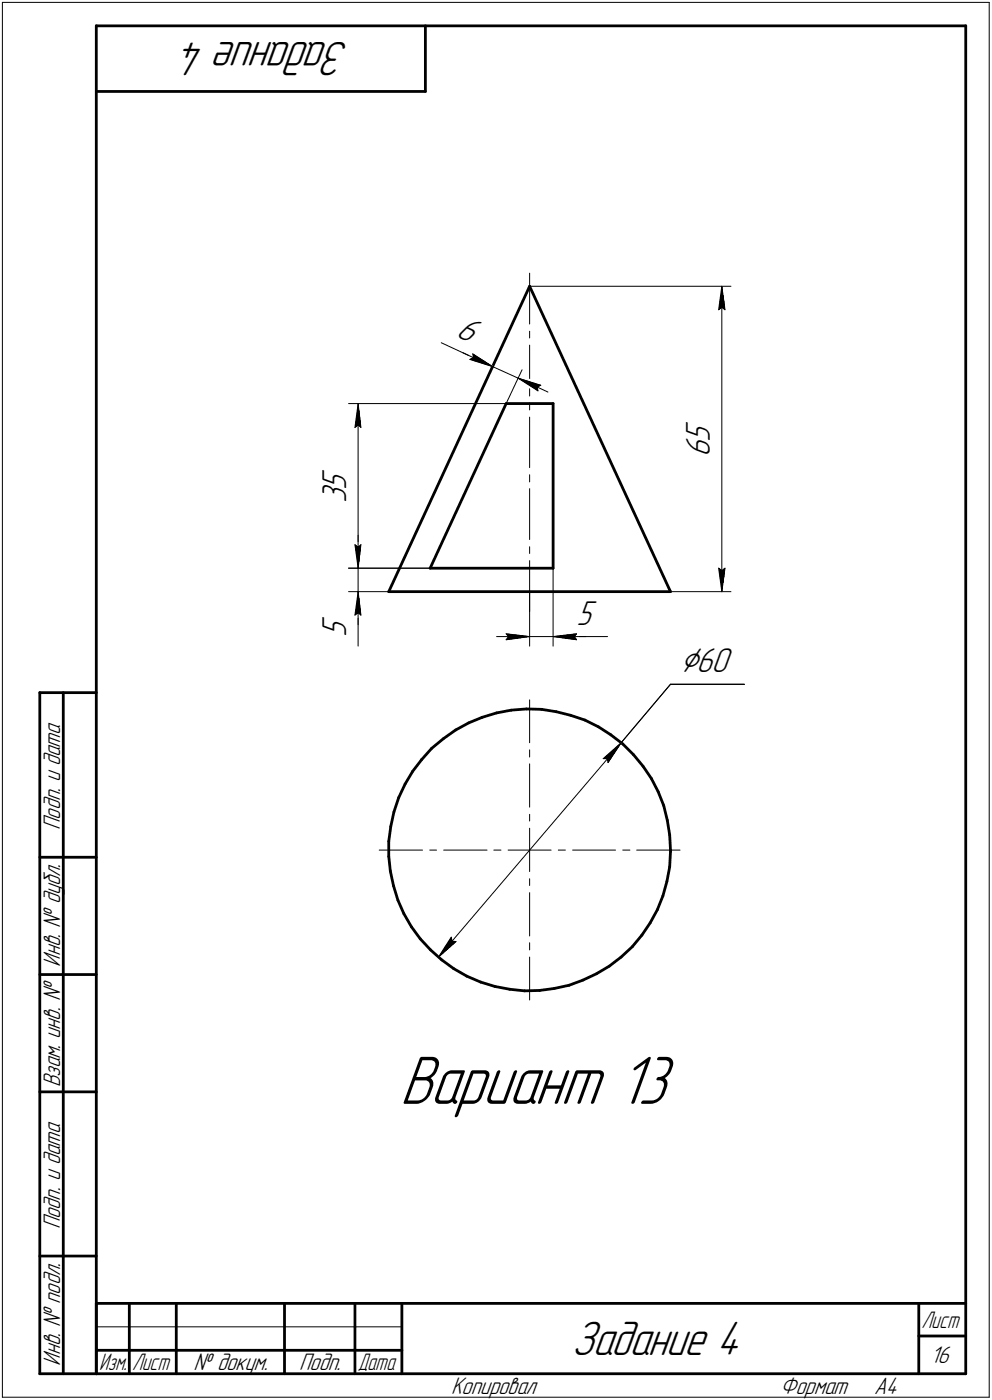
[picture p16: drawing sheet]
<svg xmlns="http://www.w3.org/2000/svg" width="211mm" height="298mm" viewBox="0 0 211 298" stroke-linecap="round" stroke-linejoin="round" font-family="sans-serif">
<defs><g id="words">
<text font-size="15.6" x="85.1" y="235">Вариант 13</text>
<g font-size="10.9">
<text x="74.4" y="9" transform="rotate(-180 74.4 9)">Задание 4</text>
<text x="121.6" y="288.5">Задание 4</text>
</g>
<text font-size="8.5" x="144.7" y="143.1">Ç60</text>
<g font-size="7.8">
<text x="96.8" y="71.5" transform="rotate(25 96.8 71.5)">6</text>
<text x="151" y="94.2" transform="rotate(-90 151 94.2)">5</text>
<text x="151" y="97.4" transform="rotate(-90 151 97.4)">6</text>
<text x="73.6" y="107.2" transform="rotate(-90 73.6 107.2)">3</text>
<text x="73.6" y="104.4" transform="rotate(-90 73.6 104.4)">5</text>
<text x="73.6" y="135.6" transform="rotate(-90 73.6 135.6)">5</text>
<text x="122.7" y="133">5</text>
</g>
<g font-size="5.4">
<text x="12.8" y="176.7" transform="rotate(-90 12.8 176.7)">Подп. и дата</text>
<text x="12.8" y="205.8" transform="rotate(-90 12.8 205.8)">Инв. № дубл.</text>
<text x="12.8" y="231.6" transform="rotate(-90 12.8 231.6)">Взам. инв. №</text>
<text x="12.8" y="261.7" transform="rotate(-90 12.8 261.7)">Подп. и дата</text>
<text x="12.8" y="290.8" transform="rotate(-90 12.8 290.8)">Инв. № подл.</text>
<text x="41.2" y="291.8">№ докум.</text>
<text x="63.6" y="291.8">Подп.</text>
<text x="198" y="290.3">16</text>
<text x="96" y="296.8">Копировал</text>
<text x="166" y="296.8">Формат</text>
<text x="186" y="296.8">A4</text>
</g>
<g font-size="5.3">
<text x="196.1" y="282.8">Лист</text>
<text x="21.1" y="291.8">Изм.</text>
<text x="28.1" y="291.8">Лист</text>
<text x="76.1" y="291.8">Дата</text>
</g>
</g></defs>
<g fill="none" stroke="#000" stroke-width=".59">
<path d="M20.5 5.5v287zM20.5 5.5h185zM20.5 19.5h70zM90.5 5.5v14zM205.5 5.5v287zM112.7 61l-30 65zM112.7 61l30 65zM107.7 85.9h10zM107.7 85.9l-16.2 35.1zM117.7 85.9v35.1zM82.7 126h60zM91.5 121h26.2z"/>
<path d="M8.5 147.5v145zM8.5 147.5h12zM13.5 147.5v145zM91.9 159.3l2.4-2zM91.9 159.3l-2.2 2.4zM94.3 157.3l2.6-1.9zM96.9 155.4l2.8-1.5zM99.7 153.9l2.9-1.2zM102.6 152.7l3.1-.9zM105.7 151.8l3.1-.6zM108.8 151.2l3.2-.2zM112 151h3.2z"/>
<path d="M115.2 151l3.2 .6zM118.4 151.6l3 .7zM121.4 152.3l3.1 1zM124.5 153.3l2.8 1.5zM127.3 154.8l2.7 1.7zM130 156.5l2.5 1.9zM132.5 158.4l2.3 2.3zM82.7 179.2v3.2zM83.1 176l-.4 3.2zM83.8 172.9l-.7 3.1zM84.8 169.8l-1 3.1zM86.2 167l-1.4 2.8z"/>
<path d="M87.8 164.3l-1.6 2.7zM89.7 161.7l-1.9 2.6zM134.8 160.7l2 2.5zM136.8 163.2l1.8 2.6zM138.6 165.8l1.4 2.8zM140 168.6l1.2 2.9zM141.2 171.5l.8 3.2zM142 174.7l.5 3.1zM142.5 177.8l.2 3.2zM8.5 182.5h12zM82.7 182.4l.4 3.1zM83.1 185.5l.6 3.1z"/>
<path d="M83.7 188.6l1 3.1zM84.7 191.7l1.2 2.9zM85.9 194.6l1.6 2.8zM87.5 197.4l1.9 2.5zM89.4 199.9l2.2 2.4zM136.6 199.1l-2.1 2.5zM138.3 196.5l-1.7 2.6zM139.9 193.7l-1.6 2.8zM141.1 190.8l-1.2 2.9zM141.9 187.7l-.8 3.1zM142.5 184.6l-.6 3.1zM142.7 181.4l-.2 3.2z"/>
<path d="M142.7 181v.4zM8.5 207.5h12zM91.6 202.3l2.4 2.1zM94 204.4l2.5 1.8zM96.5 206.2l2.8 1.7zM99.3 207.9l3 1.2zM102.3 209.1l3 1zM105.3 210.1l3.2 .6zM108.5 210.7l3.1 .3zM111.6 211l3.2-.1zM114.8 210.9l3.1-.4zM117.9 210.5l3.2-.7z"/>
<path d="M121.1 209.8l2.9-1.1zM124 208.7l2.9-1.4zM126.9 207.3l2.7-1.6zM129.6 205.7l2.6-1.9zM132.2 203.8l2.3-2.2zM8.5 232.5h12zM8.5 267.5h12zM20.5 277.5h185zM20.5 277.5v15zM27.5 277.5v15zM37.5 277.5v15zM60.5 277.5v15z"/>
<path d="M75.5 277.5v15zM85.5 277.5v15zM195.5 277.5v15zM8.5 292.5h12zM20.5 292.5h185zM20.5 287.5h7zM27.5 287.5h10zM37.5 287.5h23zM60.5 287.5h15zM75.5 287.5h10zM195.5 284.5h10z"/>
</g>
<g fill="none" stroke="#000" stroke-width=".21">
<path d="M.5 .5v297zM.5 .5h210zM210.5 .5v297zM112.7 58.2v10.8zM93.9 73l10.9 5.1zM98.5 75.1l6.3 3zM100 76.5l.8-.4zM100 76.5l4.8 1.6zM100.6 75.4l4.2 2.7zM100.6 75.4l.2 .7zM104.8 78.1l5.4 2.4zM105.7 76.2l-3.4 7.3z"/>
<path d="M111.1 78.7l-3.4 7.2zM112.7 73.5v10.8zM112.7 70.5v1.5zM112.7 61h42.8zM152.9 66l.7-.6zM153.6 61l.7 5zM153.6 65.4l.7 .6zM153.6 61l-.7 5zM153.6 61v65zM74.2 85.9h33.5zM75.5 91l.7-.5zM76.2 85.9l.6 5.1z"/>
<path d="M76.2 90.5l.6 .5zM76.2 85.9l-.7 5.1zM76.2 85.9v35.1zM110.2 80.5l4.3 2.7zM110.2 80.5l4.9 1.5zM110.2 80.5l6.4 3zM112.7 88.8v10.8zM112.7 85.8v1.5zM114.3 82.4l.2 .8zM114.3 82.4l.8-.4zM75.5 116l.7 .5zM75.5 116l.7 5z"/>
<path d="M76.2 116.5l.6-.5zM76.2 114v7zM76.8 116l-.6 5zM112.7 119.4v10.8zM112.7 116.4v1.5zM112.7 104.1v10.8zM112.7 101.1v1.5zM74.2 126h8.5zM74.2 121h33.5zM75.5 131l.7-.5zM76.2 126v11.6zM76.2 126l-.7 5z"/>
<path d="M76.2 130.5l.6 .5zM76.2 126l.6 5zM76.2 126v7zM76.2 121v5zM105.7 135.6h7zM107.7 135l5 .6zM107.7 135l.5 .6zM107.7 136.2l5-.6zM108.2 135.6l-.5 .6zM112.7 126v11.6zM112.7 135.6h5zM117.7 135.6h11.6z"/>
<path d="M117.7 121v16.6zM117.7 135.6l5 .6zM117.7 135.6l5-.6zM117.7 135.6h7zM122.2 135.6l.5 .6zM122.7 135l-.5 .6zM142.7 126h12.8zM152.9 121l.7 5zM152.9 121l.7 .5zM153.6 121.5l.7-.5zM154.3 121l-.7 5zM112.7 149v9.2z"/>
<path d="M112.7 159.7v1.5zM132.2 158.2l-2.8 4.2zM132.2 158.2l-38.9 45.6zM142.7 145.7l-10.5 12.5zM142.7 145.7h15.7zM112.7 162.6v9.3zM112.7 173.4v1.4zM112.7 176.4v4.6zM128.4 161.5h.8zM128.4 161.5l3.8-3.3zM129.2 161.5l.2 .9zM80.7 181h9.2z"/>
<path d="M91.4 181h1.5zM94.4 181h9.2zM96 199.6l-2.7 4.2zM96 199.6l.2 .8zM105.1 181h1.5zM108.1 181h4.6zM112.7 181h4.6zM112.7 190.1v9.2zM112.7 187.1v1.5zM112.7 181v4.6zM118.8 181h1.5zM121.8 181h9.2z"/>
<path d="M132.5 181h1.5zM135.5 181h9.2zM93.3 203.8l3.7-3.3zM96.2 200.4l.8 .1zM112.7 203.8v9.1zM112.7 200.7v1.6zM.5 297.5h210zM20.5 282.5h65z"/>
</g>
<g fill="#fff" stroke="#fff" stroke-width=".21">
<path d="M85.1 223.9h59.7zM85.1 223.9h59.7zM85.1 224h59.7zM85.1 224.1h59.7zM85.1 224.2h59.7zM85.1 224.3h59.7zM85.1 224.4h59.7zM85.1 224.5h59.7zM85.1 224.5h59.7zM85.1 224.6h59.7zM85.1 224.7h59.7zM85.1 224.8h59.7zM85.1 224.9h59.7zM85.1 225h59.7zM85.1 225h59.7zM85.1 225.1h59.7zM85.1 225.2h59.7zM85.1 225.3h59.7zM85.1 225.4h59.7zM85.1 225.5h59.7zM85.1 225.6h59.7zM85.1 225.6h59.7zM85.1 225.7h59.7zM85.1 225.8h59.7zM85.1 225.9h59.7zM85.1 226h59.7zM85.1 226.1h59.7zM85.1 226.1h59.7zM85.1 226.2h59.7zM85.1 226.3h59.7zM85.1 226.4h59.7zM85.1 226.5h59.7zM85.1 226.6h59.7zM85.1 226.7h59.7zM85.1 226.7h59.7zM85.1 226.8h59.7zM85.1 226.9h59.7zM85.1 227h59.7zM85.1 227.1h59.7zM85.1 227.2h59.7zM85.1 227.2h59.7zM85.1 227.3h59.7zM85.1 227.4h59.7zM85.1 227.5h59.7zM85.1 227.6h59.7zM85.1 227.7h59.7zM85.1 227.8h59.7zM85.1 227.8h59.7zM85.1 227.9h59.7zM85.1 228h59.7zM85.1 228.1h59.7zM85.1 228.2h59.7zM85.1 228.3h59.7zM85.1 228.3h59.7zM85.1 228.4h59.7zM85.1 228.5h59.7zM85.1 228.6h59.7zM85.1 228.7h59.7zM85.1 228.8h59.7zM85.1 228.9h59.7zM85.1 228.9h59.7zM85.1 229h59.7zM85.1 229.1h59.7zM85.1 229.2h59.7zM85.1 229.3h59.7zM85.1 229.4h59.7zM85.1 229.4h59.7zM85.1 229.5h59.7zM85.1 229.6h59.7zM85.1 229.7h59.7zM85.1 229.8h59.7zM85.1 229.9h59.7zM85.1 230h59.7zM85.1 230h59.7zM85.1 230.1h59.7zM85.1 230.2h59.7zM85.1 230.3h59.7zM85.1 230.4h59.7zM85.1 230.5h59.7zM85.1 230.5h59.7zM85.1 230.6h59.7zM85.1 230.7h59.7zM85.1 230.8h59.7zM85.1 230.9h59.7zM85.1 231h59.7zM85.1 231.1h59.7zM85.1 231.1h59.7zM85.1 231.2h59.7zM85.1 231.3h59.7zM85.1 231.4h59.7zM85.1 231.5h59.7zM85.1 231.6h59.7zM85.1 231.6h59.7zM85.1 231.7h59.7zM85.1 231.8h59.7zM85.1 231.9h59.7zM85.1 232h59.7zM85.1 232.1h59.7zM85.1 232.2h59.7zM85.1 232.2h59.7zM85.1 232.3h59.7zM85.1 232.4h59.7zM85.1 232.5h59.7zM85.1 232.6h59.7zM85.1 232.7h59.7zM85.1 232.7h59.7zM85.1 232.8h59.7zM85.1 232.9h59.7zM85.1 233h59.7zM85.1 233.1h59.7zM85.1 233.2h59.7zM85.1 233.3h59.7zM85.1 233.3h59.7zM85.1 233.4h59.7zM85.1 233.5h59.7zM85.1 233.6h59.7zM85.1 233.7h59.7zM85.1 233.8h59.7zM85.1 233.8h59.7zM85.1 233.9h59.7zM85.1 234h59.7zM85.1 234.1h59.7zM85.1 234.2h59.7zM85.1 234.3h59.7zM85.1 234.4h59.7zM85.1 234.4h59.7zM85.1 234.5h59.7zM85.1 234.6h59.7zM85.1 234.7h59.7zM85.1 234.8h59.7zM85.1 234.9h59.7zM85.1 234.9h59.7zM85.1 235h59.7zM85.1 235.1h59.7zM85.1 235.2h59.7zM85.1 235.3h59.7zM85.1 235.4h59.7zM85.1 235.5h59.7zM85.1 235.5h59.7zM85.1 235.6h59.7zM85.1 235.7h59.7zM85.1 235.8h59.7zM85.1 235.9h59.7zM85.1 236h59.7zM85.1 236.1h59.7zM85.1 236.1h59.7zM85.1 236.2h59.7zM85.1 236.3h59.7zM85.1 236.4h59.7zM85.1 236.5h59.7zM85.1 236.6h59.7zM85.1 236.6h59.7zM85.1 236.7h59.7zM85.1 236.8h59.7zM85.1 236.9h59.7zM85.1 237h59.7zM85.1 237.1h59.7zM85.1 237.2h59.7zM85.1 237.2h59.7zM85.1 237.3h59.7zM85.1 237.4h59.7zM85.1 237.5h59.7zM85.1 237.6h59.7zM85.1 237.7h59.7zM85.1 237.7h59.7zM85.1 237.8h59.7zM85.1 237.9h59.7zM85.1 238h59.7z"/>
<path d="M95.9 199h.2zM95.8 199.1h.4zM95.8 199.1h.5zM95.8 199.2h.6zM95.7 199.3h.8zM95.7 199.4h.9zM95.6 199.5h1.1zM95.5 199.6h1.3zM95.5 199.6h1.4zM95.4 199.7h1.6zM95.3 199.8h1.8zM95.3 199.9h1.9zM95.2 200h2.1zM95.2 200.1h2.3zM95.2 200.2h2.3zM95.1 200.2h2.5zM95 200.3h2.7zM95 200.4h2.8zM94.9 200.5h2.8zM94.9 200.6h2.7zM94.8 200.7h2.7zM94.7 200.7h2.8zM94.7 200.8h2.7zM94.7 200.9h2.6zM94.6 201h2.6zM94.6 201.1h2.5zM94.5 201.2h2.5zM94.4 201.3h2.5zM94.4 201.3h2.4zM94.3 201.4h2.4zM94.2 201.5h2.4zM94.2 201.6h2.3zM94.1 201.7h2.3zM94.1 201.8h2.3zM94.1 201.8h2.2zM94 201.9h2.2zM93.9 202h2.2zM93.9 202.1h2zM93.9 202.2h1.9zM93.8 202.3h2zM93.8 202.4h1.9zM93.8 202.4h1.8zM93.7 202.5h1.8zM93.7 202.6h1.7zM93.7 202.7h1.6zM93.6 202.8h1.6zM93.6 202.9h1.6zM93.6 202.9h1.4zM93.6 203h1.2zM93.6 203.1h1.1zM93.6 203.2h.9zM93.5 203.3h.8zM93.5 203.4h.6zM93.5 203.5h.5zM93.4 203.5h.4zM93.4 203.6h.2z"/>
<path d="M132 158.2h.2zM131.8 158.3h.4zM131.7 158.4h.4zM131.5 158.5h.6zM131.3 158.6h.8zM131.1 158.7h.9zM131 158.7h1zM130.8 158.8h1.2zM130.6 158.9h1.3zM130.4 159h1.5zM130.3 159.1h1.6zM130.2 159.2h1.6zM130.1 159.3h1.7zM130 159.3h1.8zM130 159.4h1.7zM129.9 159.5h1.8zM129.8 159.6h1.9zM129.7 159.7h2zM129.6 159.8h2.1zM129.5 159.9h2.2zM129.4 159.9h2.2zM129.3 160h2.3zM129.2 160.1h2.3zM129.1 160.2h2.4zM129 160.3h2.4zM128.9 160.4h2.4zM128.9 160.4h2.4zM128.8 160.5h2.4zM128.7 160.6h2.4zM128.5 160.7h2.6zM128.4 160.8h2.7zM128.4 160.9h2.6zM128.3 161h2.7zM128.2 161h2.7zM128.1 161.1h2.7zM128 161.2h2.8zM127.9 161.3h2.8zM127.8 161.4h2.8zM127.8 161.5h2.8zM127.6 161.5h3zM127.8 161.6h2.8zM127.8 161.7h2.7zM127.9 161.8h2.5zM128.1 161.9h2.3zM128.2 162h2.1zM128.3 162.1h1.9zM128.4 162.1h1.8zM128.5 162.2h1.6zM128.6 162.3h1.4zM128.8 162.4h1.2zM128.9 162.5h1.1zM128.9 162.6h1zM129 162.6h.9zM129.2 162.7h.6zM129.3 162.8h.4zM129.4 162.9h.3zM129.5 163h.1z"/>
<path d="M144.7 137.3h11.8zM144.7 137.4h11.8zM144.7 137.5h11.8zM144.7 137.6h11.8zM144.7 137.7h11.8zM144.7 137.8h11.8zM144.7 137.8h11.8zM144.7 137.9h11.8zM144.7 138h11.8zM144.7 138.1h11.8zM144.7 138.2h11.8zM144.7 138.3h11.8zM144.7 138.3h11.8zM144.7 138.4h11.8zM144.7 138.5h11.8zM144.7 138.6h11.8zM144.7 138.7h11.8zM144.7 138.8h11.8zM144.7 138.9h11.8zM144.7 138.9h11.8zM144.7 139h11.8zM144.7 139.1h11.8zM144.7 139.2h11.8zM144.7 139.3h11.8zM144.7 139.4h11.8zM144.7 139.4h11.8zM144.7 139.5h11.8zM144.7 139.6h11.8zM144.7 139.7h11.8zM144.7 139.8h11.8zM144.7 139.9h11.8zM144.7 140h11.8zM144.7 140h11.8zM144.7 140.1h11.8zM144.7 140.2h11.8zM144.7 140.3h11.8zM144.7 140.4h11.8zM144.7 140.5h11.8zM144.7 140.5h11.8zM144.7 140.6h11.8zM144.7 140.7h11.8zM144.7 140.8h11.8zM144.7 140.9h11.8zM144.7 141h11.8zM144.7 141.1h11.8zM144.7 141.1h11.8zM144.7 141.2h11.8zM144.7 141.3h11.8zM144.7 141.4h11.8zM144.7 141.5h11.8zM144.7 141.6h11.8zM144.7 141.6h11.8zM144.7 141.7h11.8zM144.7 141.8h11.8zM144.7 141.9h11.8zM144.7 142h11.8zM144.7 142.1h11.8zM144.7 142.2h11.8zM144.7 142.2h11.8zM144.7 142.3h11.8zM144.7 142.4h11.8zM144.7 142.5h11.8zM144.7 142.6h11.8zM144.7 142.7h11.8zM144.7 142.7h11.8zM144.7 142.8h11.8zM144.7 142.9h11.8zM144.7 143h11.8zM144.7 143.1h11.8zM144.7 143.2h11.8zM144.7 143.3h11.8zM144.7 143.3h11.8zM144.7 143.4h11.8zM144.7 143.5h11.8zM144.7 143.6h11.8zM144.7 143.7h11.8zM144.7 143.8h11.8zM144.7 143.8h11.8zM144.7 143.9h11.8zM144.7 144h11.8zM144.7 144.1h11.8zM144.7 144.2h11.8zM144.7 144.3h11.8zM144.7 144.4h11.8zM144.7 144.4h11.8zM144.7 144.5h11.8zM144.7 144.6h11.8z"/>
<path d="M145.5 89.6h7.1zM145.5 89.7h7.1zM145.5 89.7h7.1zM145.5 89.8h7.1zM145.5 89.9h7.1zM145.5 90h7.1zM145.5 90.1h7.1zM145.5 90.2h7.1zM145.5 90.3h7.1zM145.5 90.3h7.1zM145.5 90.4h7.1zM145.5 90.5h7.1zM145.5 90.6h7.1zM145.5 90.7h7.1zM145.5 90.8h7.1zM145.5 90.8h7.1zM145.5 90.9h7.1zM145.5 91h7.1zM145.5 91.1h7.1zM145.5 91.2h7.1zM145.5 91.3h7.1zM145.5 91.4h7.1zM145.5 91.4h7.1zM145.5 91.5h7.1zM145.5 91.6h7.1zM145.5 91.7h7.1zM145.5 91.8h7.1zM145.5 91.9h7.1zM145.5 91.9h7.1zM145.5 92h7.1zM145.5 92.1h7.1zM145.5 92.2h7.1zM145.5 92.3h7.1zM145.5 92.4h7.1zM145.5 92.5h7.1zM145.5 92.5h7.1zM145.5 92.6h7.1zM145.5 92.7h7.1zM145.5 92.8h7.1zM145.5 92.9h7.1zM145.5 93h7.1zM145.5 93h7.1zM145.5 93.1h7.1zM145.5 93.2h7.1zM145.5 93.3h7.1zM145.5 93.4h7.1zM145.5 93.5h7.1zM145.5 93.6h7.1zM145.5 93.6h7.1zM145.5 93.7h7.1zM145.5 93.8h7.1zM145.5 93.9h7.1zM145.5 94h7.1zM145.5 94.1h7.1zM145.5 94.1h7.1zM145.5 94.2h7.1zM145.5 94.3h7.1zM145.5 94.4h7.1zM145.5 94.5h7.1zM145.5 94.6h7.1zM145.5 94.7h7.1zM145.5 94.7h7.1zM145.5 94.8h7.1zM145.5 94.9h7.1zM145.5 95h7.1zM145.5 95.1h7.1zM145.5 95.2h7.1zM145.5 95.2h7.1zM145.5 95.3h7.1zM145.5 95.4h7.1zM145.5 95.5h7.1zM145.5 95.6h7.1zM145.5 95.7h7.1zM145.5 95.8h7.1zM145.5 95.8h7.1zM145.5 95.9h7.1zM145.5 96h7.1zM145.5 96.1h7.1zM145.5 96.2h7.1zM145.5 96.3h7.1zM145.5 96.4h7.1zM145.5 96.4h7.1zM145.5 96.5h7.1zM145.5 96.6h7.1zM145.5 96.7h7.1zM145.5 96.8h7.1zM145.5 96.9h7.1zM145.5 96.9h7.1zM145.5 97h7.1zM145.5 97.1h7.1zM145.5 97.2h7.1zM145.5 97.3h7.1z"/>
<path d="M152.3 120.5h2.5zM152.4 120.6h2.4zM152.4 120.6h2.4zM152.4 120.7h2.4zM152.4 120.8h2.4zM152.4 120.9h2.4zM152.4 121h2.4zM152.4 121.1h2.4zM152.5 121.2h2.3zM152.5 121.2h2.2zM152.5 121.3h2.2zM152.5 121.4h2.2zM152.5 121.5h2.2zM152.5 121.6h2.2zM152.5 121.7h2.2zM152.6 121.8h2.1zM152.6 121.8h2.1zM152.6 121.9h2.1zM152.6 122h2zM152.6 122.1h2zM152.6 122.2h2zM152.6 122.3h2zM152.6 122.3h2zM152.7 122.4h1.9zM152.7 122.5h1.9zM152.7 122.6h1.9zM152.7 122.7h1.9zM152.7 122.8h1.8zM152.7 122.9h1.8zM152.7 122.9h1.8zM152.7 123h1.8zM152.7 123.1h1.8zM152.7 123.2h1.8zM152.7 123.3h1.8zM152.7 123.4h1.8zM152.7 123.4h1.8zM152.7 123.5h1.7zM152.8 123.6h1.6zM152.8 123.7h1.6zM152.8 123.8h1.6zM152.8 123.9h1.6zM152.8 124h1.6zM152.8 124h1.6zM152.8 124.1h1.6zM152.8 124.2h1.5zM152.9 124.3h1.4zM152.9 124.4h1.4zM153 124.5h1.3zM153 124.5h1.3zM153.1 124.6h1.1zM153.1 124.7h1.1zM153.1 124.8h1zM153.2 124.9h.9zM153.2 125h.9zM153.2 125.1h.8zM153.2 125.1h.8zM153.3 125.2h.6zM153.3 125.3h.6zM153.3 125.4h.5zM153.4 125.5h.4zM153.4 125.6h.4zM153.5 125.6h.3zM153.5 125.7h.3z"/>
<path d="M153.5 61.2h.3zM153.5 61.3h.3zM153.4 61.4h.4zM153.4 61.5h.4zM153.3 61.6h.5zM153.3 61.6h.6zM153.3 61.7h.6zM153.2 61.8h.8zM153.2 61.9h.8zM153.2 62h.9zM153.2 62.1h.9zM153.1 62.1h1zM153.1 62.2h1.1zM153.1 62.3h1.1zM153 62.4h1.3zM153 62.5h1.3zM152.9 62.6h1.4zM152.9 62.7h1.4zM152.8 62.7h1.5zM152.8 62.8h1.6zM152.8 62.9h1.6zM152.8 63h1.6zM152.8 63.1h1.6zM152.8 63.2h1.6zM152.8 63.2h1.6zM152.8 63.3h1.6zM152.7 63.4h1.7zM152.7 63.5h1.8zM152.7 63.6h1.8zM152.7 63.7h1.8zM152.7 63.8h1.8zM152.7 63.8h1.8zM152.7 63.9h1.8zM152.7 64h1.8zM152.7 64.1h1.8zM152.7 64.2h1.8zM152.7 64.3h1.9zM152.7 64.3h1.9zM152.7 64.4h1.9zM152.7 64.5h1.9zM152.6 64.6h2zM152.6 64.7h2zM152.6 64.8h2zM152.6 64.9h2zM152.6 64.9h2zM152.6 65h2.1zM152.6 65.1h2.1zM152.6 65.2h2.1zM152.5 65.3h2.2zM152.5 65.4h2.2zM152.5 65.4h2.2zM152.5 65.5h2.2zM152.5 65.6h2.2zM152.5 65.7h2.2zM152.5 65.8h2.3zM152.4 65.9h2.4zM152.4 66h2.4zM152.4 66h2.4zM152.4 66.1h2.4zM152.4 66.2h2.4zM152.4 66.3h2.4zM152.4 66.4h2.4z"/>
<path d="M68.1 131h7.1zM68.1 131.1h7.1zM68.1 131.1h7.1zM68.1 131.2h7.1zM68.1 131.3h7.1zM68.1 131.4h7.1zM68.1 131.5h7.1zM68.1 131.6h7.1zM68.1 131.7h7.1zM68.1 131.7h7.1zM68.1 131.8h7.1zM68.1 131.9h7.1zM68.1 132h7.1zM68.1 132.1h7.1zM68.1 132.2h7.1zM68.1 132.2h7.1zM68.1 132.3h7.1zM68.1 132.4h7.1zM68.1 132.5h7.1zM68.1 132.6h7.1zM68.1 132.7h7.1zM68.1 132.8h7.1zM68.1 132.8h7.1zM68.1 132.9h7.1zM68.1 133h7.1zM68.1 133.1h7.1zM68.1 133.2h7.1zM68.1 133.3h7.1zM68.1 133.3h7.1zM68.1 133.4h7.1zM68.1 133.5h7.1zM68.1 133.6h7.1zM68.1 133.7h7.1zM68.1 133.8h7.1zM68.1 133.9h7.1zM68.1 133.9h7.1zM68.1 134h7.1zM68.1 134.1h7.1zM68.1 134.2h7.1zM68.1 134.3h7.1zM68.1 134.4h7.1zM68.1 134.5h7.1zM68.1 134.5h7.1zM68.1 134.6h7.1zM68.1 134.7h7.1zM68.1 134.8h7.1zM68.1 134.9h7.1zM68.1 135h7.1zM68.1 135h7.1zM68.1 135.1h7.1zM68.1 135.2h7.1zM68.1 135.3h7.1zM68.1 135.4h7.1zM68.1 135.5h7.1z"/>
<path d="M76.1 126.2h.3zM76.1 126.3h.3zM76 126.4h.4zM76 126.5h.5zM75.9 126.6h.6zM75.9 126.7h.6zM75.9 126.7h.6zM75.9 126.8h.6zM75.9 126.9h.7zM75.8 127h.8zM75.8 127.1h.8zM75.7 127.2h1zM75.7 127.3h1zM75.7 127.3h1.1zM75.6 127.4h1.2zM75.6 127.5h1.2zM75.5 127.6h1.4zM75.5 127.7h1.4zM75.4 127.8h1.5zM75.4 127.8h1.6zM75.4 127.9h1.6zM75.4 128h1.6zM75.4 128.1h1.6zM75.4 128.2h1.6zM75.4 128.3h1.6zM75.4 128.4h1.6zM75.4 128.4h1.6zM75.4 128.5h1.6zM75.4 128.6h1.6zM75.4 128.7h1.6zM75.4 128.8h1.6zM75.4 128.9h1.6zM75.4 128.9h1.6zM75.3 129h1.8zM75.3 129.1h1.8zM75.3 129.2h1.8zM75.3 129.3h1.8zM75.3 129.4h1.8zM75.3 129.5h1.8zM75.3 129.5h1.8zM75.2 129.6h1.9zM75.2 129.7h2zM75.2 129.8h2zM75.2 129.9h2zM75.2 130h2zM75.2 130h2zM75.2 130.1h2zM75.2 130.2h2zM75.1 130.3h2.2zM75.1 130.4h2.2zM75.1 130.5h2.2zM75.1 130.6h2.2zM75.1 130.6h2.2zM75.1 130.7h2.2zM75.1 130.8h2.2zM75 130.9h2.4zM75 131h2.4zM75 131.1h2.4zM75 131.1h2.4zM75 131.2h2.4zM75 131.3h2.4zM75 131.4h2.4z"/>
<path d="M74.9 115.5h2.5zM75 115.6h2.4zM75 115.7h2.4zM75 115.7h2.4zM75 115.8h2.4zM75 115.9h2.4zM75 116h2.4zM75 116.1h2.4zM75.1 116.2h2.2zM75.1 116.2h2.2zM75.1 116.3h2.2zM75.1 116.4h2.2zM75.1 116.5h2.2zM75.1 116.6h2.2zM75.1 116.7h2.2zM75.2 116.8h2zM75.2 116.8h2zM75.2 116.9h2zM75.2 117h2zM75.2 117.1h2zM75.2 117.2h2zM75.2 117.3h2zM75.2 117.3h1.9zM75.3 117.4h1.8zM75.3 117.5h1.8zM75.3 117.6h1.8zM75.3 117.7h1.8zM75.3 117.8h1.8zM75.3 117.9h1.8zM75.3 117.9h1.8zM75.4 118h1.6zM75.4 118.1h1.6zM75.4 118.2h1.6zM75.4 118.3h1.6zM75.4 118.4h1.6zM75.4 118.4h1.6zM75.4 118.5h1.6zM75.4 118.6h1.6zM75.4 118.7h1.6zM75.4 118.8h1.6zM75.4 118.9h1.6zM75.4 119h1.6zM75.4 119h1.6zM75.4 119.1h1.6zM75.4 119.2h1.5zM75.5 119.3h1.4zM75.5 119.4h1.4zM75.6 119.5h1.2zM75.6 119.5h1.2zM75.7 119.6h1.1zM75.7 119.7h1zM75.7 119.8h1zM75.8 119.9h.8zM75.8 120h.8zM75.9 120.1h.7zM75.9 120.1h.6zM75.9 120.2h.6zM75.9 120.3h.6zM75.9 120.4h.6zM76 120.5h.5zM76 120.6h.4zM76.1 120.6h.3zM76.1 120.7h.3z"/>
<path d="M68.1 99.8h7.1zM68.1 99.9h7.1zM68.1 100h7.1zM68.1 100.1h7.1zM68.1 100.2h7.1zM68.1 100.2h7.1zM68.1 100.3h7.1zM68.1 100.4h7.1zM68.1 100.5h7.1zM68.1 100.6h7.1zM68.1 100.7h7.1zM68.1 100.8h7.1zM68.1 100.8h7.1zM68.1 100.9h7.1zM68.1 101h7.1zM68.1 101.1h7.1zM68.1 101.2h7.1zM68.1 101.3h7.1zM68.1 101.3h7.1zM68.1 101.4h7.1zM68.1 101.5h7.1zM68.1 101.6h7.1zM68.1 101.7h7.1zM68.1 101.8h7.1zM68.1 101.9h7.1zM68.1 101.9h7.1zM68.1 102h7.1zM68.1 102.1h7.1zM68.1 102.2h7.1zM68.1 102.3h7.1zM68.1 102.4h7.1zM68.1 102.4h7.1zM68.1 102.5h7.1zM68.1 102.6h7.1zM68.1 102.7h7.1zM68.1 102.8h7.1zM68.1 102.9h7.1zM68.1 103h7.1zM68.1 103h7.1zM68.1 103.1h7.1zM68.1 103.2h7.1zM68.1 103.3h7.1zM68.1 103.4h7.1zM68.1 103.5h7.1zM68.1 103.5h7.1zM68.1 103.6h7.1zM68.1 103.7h7.1zM68.1 103.8h7.1zM68.1 103.9h7.1zM68.1 104h7.1zM68.1 104.1h7.1zM68.1 104.1h7.1zM68.1 104.2h7.1zM68.1 104.3h7.1zM68.1 104.4h7.1zM68.1 104.5h7.1zM68.1 104.6h7.1zM68.1 104.6h7.1zM68.1 104.7h7.1zM68.1 104.8h7.1zM68.1 104.9h7.1zM68.1 105h7.1zM68.1 105.1h7.1zM68.1 105.2h7.1zM68.1 105.2h7.1zM68.1 105.3h7.1zM68.1 105.4h7.1zM68.1 105.5h7.1zM68.1 105.6h7.1zM68.1 105.7h7.1zM68.1 105.7h7.1zM68.1 105.8h7.1zM68.1 105.9h7.1zM68.1 106h7.1zM68.1 106.1h7.1zM68.1 106.2h7.1zM68.1 106.3h7.1zM68.1 106.3h7.1zM68.1 106.4h7.1zM68.1 106.5h7.1zM68.1 106.6h7.1zM68.1 106.7h7.1zM68.1 106.8h7.1zM68.1 106.8h7.1zM68.1 106.9h7.1zM68.1 107h7.1zM68.1 107.1h7.1z"/>
<path d="M74.9 115.5h2.5zM75 115.6h2.4zM75 115.7h2.4zM75 115.7h2.4zM75 115.8h2.4zM75 115.9h2.4zM75 116h2.4zM75 116.1h2.4zM75.1 116.2h2.2zM75.1 116.2h2.2zM75.1 116.3h2.2zM75.1 116.4h2.2zM75.1 116.5h2.2zM75.1 116.6h2.2zM75.1 116.7h2.2zM75.2 116.8h2zM75.2 116.8h2zM75.2 116.9h2zM75.2 117h2zM75.2 117.1h2zM75.2 117.2h2zM75.2 117.3h2zM75.2 117.3h1.9zM75.3 117.4h1.8zM75.3 117.5h1.8zM75.3 117.6h1.8zM75.3 117.7h1.8zM75.3 117.8h1.8zM75.3 117.9h1.8zM75.3 117.9h1.8zM75.4 118h1.6zM75.4 118.1h1.6zM75.4 118.2h1.6zM75.4 118.3h1.6zM75.4 118.4h1.6zM75.4 118.4h1.6zM75.4 118.5h1.6zM75.4 118.6h1.6zM75.4 118.7h1.6zM75.4 118.8h1.6zM75.4 118.9h1.6zM75.4 119h1.6zM75.4 119h1.6zM75.4 119.1h1.6zM75.4 119.2h1.5zM75.5 119.3h1.4zM75.5 119.4h1.4zM75.6 119.5h1.2zM75.6 119.5h1.2zM75.7 119.6h1.1zM75.7 119.7h1zM75.7 119.8h1zM75.8 119.9h.8zM75.8 120h.8zM75.9 120.1h.7zM75.9 120.1h.6zM75.9 120.2h.6zM75.9 120.3h.6zM75.9 120.4h.6zM76 120.5h.5zM76 120.6h.4zM76.1 120.6h.3zM76.1 120.7h.3z"/>
<path d="M76.1 86.2h.3zM76.1 86.3h.3zM76 86.4h.4zM76 86.4h.5zM76 86.5h.5zM75.9 86.6h.6zM75.9 86.7h.6zM75.9 86.8h.6zM75.9 86.9h.6zM75.9 87h.7zM75.8 87h.8zM75.8 87.1h.9zM75.7 87.2h1zM75.7 87.3h1zM75.7 87.4h1.1zM75.6 87.5h1.2zM75.6 87.5h1.2zM75.5 87.6h1.4zM75.5 87.7h1.4zM75.4 87.8h1.5zM75.4 87.9h1.6zM75.4 88h1.6zM75.4 88.1h1.6zM75.4 88.1h1.6zM75.4 88.2h1.6zM75.4 88.3h1.6zM75.4 88.4h1.6zM75.4 88.5h1.6zM75.4 88.6h1.6zM75.4 88.6h1.6zM75.4 88.7h1.6zM75.4 88.8h1.6zM75.4 88.9h1.6zM75.4 89h1.6zM75.3 89.1h1.8zM75.3 89.2h1.8zM75.3 89.2h1.8zM75.3 89.3h1.8zM75.3 89.4h1.8zM75.3 89.5h1.8zM75.3 89.6h1.8zM75.2 89.7h2zM75.2 89.7h2zM75.2 89.8h2zM75.2 89.9h2zM75.2 90h2zM75.2 90.1h2zM75.2 90.2h2zM75.1 90.3h2.2zM75.1 90.3h2.2zM75.1 90.4h2.2zM75.1 90.5h2.2zM75.1 90.6h2.2zM75.1 90.7h2.2zM75.1 90.8h2.2zM75 90.8h2.4zM75 90.9h2.4zM75 91h2.4zM75 91.1h2.4zM75 91.2h2.4zM75 91.3h2.4zM75 91.4h2.4z"/>
<path d="M99.1 66.5h.3zM99.1 66.6h.5zM99.1 66.7h.6zM99.1 66.8h.8zM99 66.9h1.1zM99 67h1.2zM98.9 67.1h1.6zM98.9 67.1h1.8zM98.8 67.2h2zM98.8 67.3h2.2zM98.7 67.4h2.5zM98.7 67.5h2.6zM98.7 67.6h2.9zM98.6 67.6h3.2zM98.6 67.7h3.3zM98.6 67.8h3.5zM98.6 67.9h3.7zM98.5 68h3.9zM98.5 68.1h4.2zM98.4 68.2h4.5zM98.4 68.2h4.6zM98.3 68.3h4.9zM98.3 68.4h5.1zM98.2 68.5h5.3zM98.2 68.6h5.5zM98.2 68.7h5.5zM98.1 68.7h5.6zM98.1 68.8h5.5zM98 68.9h5.6zM98 69h5.5zM98 69.1h5.5zM98 69.2h5.5zM97.9 69.3h5.6zM97.9 69.3h5.5zM97.8 69.4h5.6zM97.8 69.5h5.5zM97.7 69.6h5.6zM97.7 69.7h5.5zM97.7 69.8h5.5zM97.6 69.8h5.5zM97.6 69.9h5.5zM97.5 70h5.5zM97.5 70.1h5.5zM97.5 70.2h5.5zM97.5 70.3h5.5zM97.4 70.4h5.6zM97.4 70.4h5.5zM97.3 70.5h5.6zM97.3 70.6h5.5zM97.2 70.7h5.6zM97.2 70.8h5.5zM97.2 70.9h5.5zM97.1 71h5.5zM97.1 71h5.5zM97 71.1h5.5zM97 71.2h5.5zM96.9 71.3h5.5zM96.9 71.4h5.5zM96.9 71.5h5.5zM96.9 71.5h5.5zM96.8 71.6h5.5zM96.8 71.7h5.5zM96.7 71.8h5.5zM96.7 71.9h5.5zM96.7 72h5.5zM96.6 72.1h5.5zM96.6 72.1h5.5zM96.5 72.2h5.5zM96.5 72.3h5.5zM96.4 72.4h5.5zM96.4 72.5h5.5zM96.4 72.6h5.5zM96.4 72.6h5.5zM96.3 72.7h5.5zM96.3 72.8h5.5zM96.2 72.9h5.5zM96.4 73h5.3zM96.6 73.1h5zM96.8 73.2h4.8zM96.9 73.2h4.6zM97.1 73.3h4.4zM97.3 73.4h4.1zM97.5 73.5h3.9zM97.6 73.6h3.8zM97.9 73.7h3.4zM98 73.7h3.3zM98.2 73.8h3.1zM98.4 73.9h2.9zM98.6 74h2.6zM98.7 74.1h2.5zM98.9 74.2h2.2zM99.1 74.3h2zM99.3 74.3h1.7zM99.5 74.4h1.5zM99.7 74.5h1.2zM99.8 74.6h1.1zM100 74.7h.8zM100.2 74.8h.6zM100.3 74.8h.5zM100.5 74.9h.3z"/>
<path d="M110.3 80.6h1.9zM110.4 80.7h2.1zM110.5 80.8h2.3zM110.6 80.9h2.4zM110.7 80.9h2.6zM110.7 81h2.9zM110.8 81.1h3.1zM110.9 81.2h3.2zM110.9 81.3h3.5zM111 81.4h3.7zM111.1 81.4h3.9zM111.2 81.5h4zM111.3 81.6h4.2zM111.3 81.7h4.4zM111.4 81.8h4.3zM111.5 81.9h4.2zM111.5 82h4.2zM111.7 82h4zM111.8 82.1h3.8zM111.9 82.2h3.7zM112.1 82.3h3.4zM112.3 82.4h3.2zM112.4 82.5h3zM112.5 82.5h2.9zM112.7 82.6h2.6zM112.8 82.7h2.5zM112.9 82.8h2.3zM113.1 82.9h2.1zM113.2 83h2zM113.4 83.1h1.7zM113.5 83.1h1.6zM113.6 83.2h1.5zM113.8 83.3h1.3zM114 83.4h1zM114 83.5h1zM114.2 83.6h.7zM114.4 83.7h.5zM114.5 83.7h.3zM114.6 83.8h.2z"/>
<path d="M100.3 74.7h.2zM100.3 74.8h.4zM100.2 74.8h.6zM100.2 74.9h.7zM100.2 75h.8zM100.2 75.1h1zM100.1 75.2h1.2zM100.1 75.3h1.3zM100 75.4h1.6zM100 75.4h1.7zM99.9 75.5h2zM99.9 75.6h2zM99.8 75.7h2.3zM99.8 75.8h2.5zM99.8 75.9h2.6zM99.7 75.9h2.8zM99.7 76h2.9zM99.7 76.1h3.1zM99.7 76.2h3.3zM99.6 76.3h3.4zM99.6 76.4h3.6zM99.6 76.5h3.7zM99.5 76.5h4zM99.5 76.6h4zM99.4 76.7h4.2zM99.4 76.8h4.3zM99.3 76.9h4.5zM99.7 77h4.2zM99.9 77h4.1zM100.2 77.1h3.9zM100.4 77.2h3.7zM100.8 77.3h3.4zM101 77.4h3.2zM101.3 77.5h3zM101.5 77.6h2.9zM101.9 77.6h2.6zM102.1 77.7h2.5zM102.4 77.8h2.2zM102.6 77.9h2.1zM102.9 78h1.9z"/>
<path d="M122.7 127.4h4.6zM122.7 127.5h4.6zM122.7 127.6h4.6zM122.7 127.7h4.6zM122.7 127.8h4.6zM122.7 127.8h4.6zM122.7 127.9h4.6zM122.7 128h4.6zM122.7 128.1h4.6zM122.7 128.2h4.6zM122.7 128.3h4.6zM122.7 128.4h4.6zM122.7 128.4h4.6zM122.7 128.5h4.6zM122.7 128.6h4.6zM122.7 128.7h4.6zM122.7 128.8h4.6zM122.7 128.9h4.6zM122.7 128.9h4.6zM122.7 129h4.6zM122.7 129.1h4.6zM122.7 129.2h4.6zM122.7 129.3h4.6zM122.7 129.4h4.6zM122.7 129.5h4.6zM122.7 129.5h4.6zM122.7 129.6h4.6zM122.7 129.7h4.6zM122.7 129.8h4.6zM122.7 129.9h4.6zM122.7 130h4.6zM122.7 130h4.6zM122.7 130.1h4.6zM122.7 130.2h4.6zM122.7 130.3h4.6zM122.7 130.4h4.6zM122.7 130.5h4.6zM122.7 130.6h4.6zM122.7 130.6h4.6zM122.7 130.7h4.6zM122.7 130.8h4.6zM122.7 130.9h4.6zM122.7 131h4.6zM122.7 131.1h4.6zM122.7 131.1h4.6zM122.7 131.2h4.6zM122.7 131.3h4.6zM122.7 131.4h4.6zM122.7 131.5h4.6zM122.7 131.6h4.6zM122.7 131.7h4.6zM122.7 131.7h4.6zM122.7 131.8h4.6zM122.7 131.9h4.6zM122.7 132h4.6zM122.7 132.1h4.6zM122.7 132.2h4.6zM122.7 132.2h4.6zM122.7 132.3h4.6zM122.7 132.4h4.6zM122.7 132.5h4.6zM122.7 132.6h4.6zM122.7 132.7h4.6zM122.7 132.8h4.6zM122.7 132.8h4.6zM122.7 132.9h4.6zM122.7 133h4.6zM122.7 133.1h4.6zM122.7 133.2h4.6zM122.7 133.3h4.6zM122.7 133.3h4.6zM122.7 133.4h4.6zM122.7 133.5h4.6zM122.7 133.6h4.6zM122.7 133.7h4.6zM122.7 133.8h4.6zM122.7 133.9h4.6zM122.7 133.9h4.6zM122.7 134h4.6zM122.7 134.1h4.6zM122.7 134.2h4.6zM122.7 134.3h4.6zM122.7 134.4h4.6zM122.7 134.5h4.6z"/>
<path d="M107.2 134.5h.7zM107.2 134.5h1.3zM107.2 134.6h1.9zM107.2 134.7h2.5zM107.2 134.8h3.1zM107.2 134.9h3.7zM107.2 135h4zM107.2 135h4.2zM107.2 135.1h4.4zM107.2 135.2h4.6zM107.2 135.3h4.9zM107.2 135.4h5.1zM107.2 135.5h5.3zM107.2 135.6h5.5zM107.2 135.6h5.3zM107.2 135.7h5.2zM107.2 135.8h4.9zM107.2 135.9h4.7zM107.2 136h4.6zM107.2 136.1h4.3zM107.2 136.1h4.1zM107.2 136.2h4zM107.2 136.3h3.7zM107.2 136.4h3.1zM107.2 136.5h2.5zM107.2 136.6h1.9zM107.2 136.7h1.3zM107.2 136.7h.7z"/>
<path d="M122.6 134.5h.6zM122 134.5h1.2zM121.3 134.6h1.9zM120.7 134.7h2.5zM120.1 134.8h3.1zM119.5 134.9h3.7zM119.3 135h3.9zM119 135h4.2zM118.9 135.1h4.3zM118.6 135.2h4.6zM118.4 135.3h4.8zM118.2 135.4h5zM117.9 135.5h5.3zM117.7 135.6h5.5zM117.9 135.6h5.3zM118.1 135.7h5.1zM118.3 135.8h4.9zM118.5 135.9h4.7zM118.7 136h4.5zM118.9 136.1h4.3zM119.1 136.1h4.1zM119.3 136.2h3.9zM119.5 136.3h3.7zM120.1 136.4h3.1zM120.7 136.5h2.5zM121.3 136.6h1.9zM122 136.7h1.2zM122.6 136.7h.6z"/>
</g>
<g fill="#000" stroke="#000" stroke-width=".21">
<path d="M100.7 75.5h.2zM100.7 75.6h.3zM100.7 75.7h.5zM100.8 75.8h.5zM100.8 75.9h.6zM100.8 75.9h.7zM100.8 76h.9zM100.8 76.1h1.1zM101 76.2h.9zM101.2 76.3h.9zM101.3 76.4h.9zM101.5 76.5h.9zM101.7 76.5h.7zM101.9 76.6h.7zM102 76.7h.7zM102.2 76.8h.7zM102.4 76.9h.6zM102.5 77h.6zM102.7 77h.6zM103 77.1h.4zM103.1 77.2h.4zM103.3 77.3h.3zM103.5 77.4h.3zM103.6 77.5h.4zM103.8 77.6h.3zM104 77.6h.2zM104.1 77.7h.2zM104.3 77.8h.2z"/>
<path d="M100.7 76.2h.3zM100.5 76.3h.7zM100.3 76.4h1zM100.2 76.5h1.3zM100 76.5h1.7zM100.3 76.6h1.6zM100.6 76.7h1.4zM100.8 76.8h1.4zM101.1 76.9h1.3zM101.3 77h1.2zM101.6 77h1.1zM101.9 77.1h1.1zM102.2 77.2h.9zM102.4 77.3h.9zM102.7 77.4h.8zM103 77.5h.6zM103.2 77.6h.6zM103.5 77.6h.5zM103.8 77.7h.3zM104.1 77.8h.2zM104.3 77.9h.2z"/>
<path d="M153.4 62.2h.2zM153.4 62.3h.2zM153.4 62.4h.2zM153.4 62.5h.2zM153.4 62.6h.2zM153.4 62.7h.2zM153.4 62.7h.2zM153.4 62.8h.2zM153.3 62.9h.3zM153.3 63h.3zM153.3 63.1h.3zM153.3 63.2h.3zM153.3 63.2h.3zM153.3 63.3h.3zM153.3 63.4h.3zM153.2 63.5h.4zM153.2 63.6h.4zM153.2 63.7h.4zM153.2 63.8h.4zM153.2 63.8h.4zM153.2 63.9h.4zM153.2 64h.4zM153.2 64.1h.4zM153.2 64.2h.4zM153.2 64.3h.4zM153.2 64.3h.4zM153.2 64.4h.4zM153.2 64.5h.4zM153.2 64.6h.4zM153.2 64.7h.4zM153.1 64.8h.5zM153.1 64.9h.5zM153.1 64.9h.5zM153.1 65h.5zM153.1 65.1h.5zM153.1 65.2h.5zM153.1 65.3h.5zM153 65.4h.6zM153 65.4h.6zM153 65.5h.5zM153 65.6h.4zM153 65.7h.2zM153 65.8h.2z"/>
<path d="M153.6 61.6h.2zM153.6 61.7h.2zM153.6 61.8h.2zM153.6 61.9h.2zM153.6 62h.2zM153.6 62.1h.2zM153.6 62.1h.2zM153.6 62.2h.2zM153.6 62.3h.2zM153.6 62.4h.2zM153.6 62.5h.2zM153.6 62.6h.2zM153.6 62.7h.2zM153.6 62.7h.2zM153.6 62.8h.2zM153.6 62.9h.3zM153.6 63h.3zM153.6 63.1h.3zM153.6 63.2h.3zM153.6 63.2h.3zM153.6 63.3h.3zM153.6 63.4h.3zM153.6 63.5h.4zM153.6 63.6h.4zM153.6 63.7h.4zM153.6 63.8h.4zM153.6 63.8h.4zM153.6 63.9h.4zM153.6 64h.4zM153.6 64.1h.5zM153.6 64.2h.5zM153.6 64.3h.5zM153.6 64.3h.5zM153.6 64.4h.5zM153.6 64.5h.5zM153.6 64.6h.5zM153.6 64.7h.5zM153.6 64.8h.6zM153.6 64.9h.6zM153.6 64.9h.6zM153.6 65h.6zM153.6 65.1h.6zM153.6 65.2h.6zM153.6 65.3h.6zM153.6 65.4h.7zM153.6 65.4h.7zM153.8 65.5h.5zM153.8 65.6h.5zM153.9 65.7h.4zM154.1 65.8h.2z"/>
<path d="M76 87.2h.2zM76 87.3h.2zM76 87.4h.2zM76 87.5h.2zM76 87.5h.2zM76 87.6h.2zM76 87.7h.2zM76 87.8h.2zM75.9 87.9h.3zM75.9 88h.3zM75.9 88.1h.3zM75.9 88.1h.3zM75.9 88.2h.3zM75.9 88.3h.3zM75.9 88.4h.3zM75.9 88.5h.3zM75.9 88.6h.3zM75.9 88.6h.3zM75.9 88.7h.3zM75.9 88.8h.3zM75.9 88.9h.3zM75.9 89h.3zM75.9 89.1h.3zM75.8 89.2h.4zM75.8 89.2h.4zM75.8 89.3h.4zM75.8 89.4h.4zM75.8 89.5h.4zM75.8 89.6h.4zM75.8 89.7h.4zM75.7 89.7h.5zM75.7 89.8h.5zM75.7 89.9h.5zM75.7 90h.5zM75.7 90.1h.5zM75.7 90.2h.5zM75.7 90.3h.5zM75.7 90.3h.5zM75.6 90.4h.6zM75.6 90.5h.6zM75.6 90.6h.5zM75.6 90.7h.4zM75.6 90.8h.3zM75.6 90.8h.2z"/>
<path d="M76.2 86.7h.2zM76.2 86.8h.2zM76.2 86.9h.2zM76.2 87h.2zM76.2 87h.2zM76.2 87.1h.2zM76.2 87.2h.2zM76.2 87.3h.2zM76.2 87.4h.2zM76.2 87.5h.3zM76.2 87.5h.3zM76.2 87.6h.3zM76.2 87.7h.3zM76.2 87.8h.3zM76.2 87.9h.3zM76.2 88h.3zM76.2 88.1h.3zM76.2 88.1h.3zM76.2 88.2h.3zM76.2 88.3h.3zM76.2 88.4h.3zM76.2 88.5h.3zM76.2 88.6h.3zM76.2 88.6h.3zM76.2 88.7h.3zM76.2 88.8h.3zM76.2 88.9h.4zM76.2 89h.4zM76.2 89.1h.4zM76.2 89.2h.4zM76.2 89.2h.4zM76.2 89.3h.4zM76.2 89.4h.4zM76.2 89.5h.4zM76.2 89.6h.5zM76.2 89.7h.5zM76.2 89.7h.5zM76.2 89.8h.5zM76.2 89.9h.5zM76.2 90h.5zM76.2 90.1h.5zM76.2 90.2h.5zM76.2 90.3h.5zM76.2 90.3h.6zM76.2 90.4h.6zM76.2 90.5h.6zM76.4 90.6h.4zM76.5 90.7h.3zM76.5 90.8h.3zM76.6 90.8h.2z"/>
<path d="M110.7 80.8h.1zM110.8 80.9h.2zM110.9 80.9h.3zM111.1 81h.3zM111.2 81.1h.4zM111.3 81.2h.5zM111.5 81.3h.4zM111.6 81.4h.5zM111.8 81.4h.5zM111.8 81.5h.7zM112 81.6h.7zM112.1 81.7h.8zM112.3 81.8h.7zM112.4 81.9h.8zM112.5 82h1zM112.7 82h.9zM112.8 82.1h1zM112.9 82.2h1.1zM113 82.3h1.1zM113.2 82.4h1.1zM113.3 82.5h1.1zM113.5 82.5h.9zM113.6 82.6h.8zM113.7 82.7h.7zM113.9 82.8h.5zM114 82.9h.5zM114.1 83h.4zM114.2 83.1h.3z"/>
<path d="M110.7 80.7h.1zM110.8 80.8h.3zM111 80.9h.3zM111.2 80.9h.4zM111.4 81h.4zM111.6 81.1h.6zM111.8 81.2h.6zM111.9 81.3h.8zM112.1 81.4h.8zM112.3 81.4h.9zM112.5 81.5h1zM112.7 81.6h1.1zM112.9 81.7h1.1zM113 81.8h1.3zM113.2 81.9h1.4zM113.5 82h1.3zM113.6 82h1.5zM113.8 82.1h1.1zM114 82.2h.7zM114.1 82.3h.5z"/>
<path d="M75.6 116.2h.2zM75.6 116.2h.3zM75.6 116.3h.4zM75.6 116.4h.5zM75.6 116.5h.6zM75.6 116.6h.6zM75.7 116.7h.5zM75.7 116.8h.5zM75.7 116.8h.5zM75.7 116.9h.5zM75.7 117h.5zM75.7 117.1h.5zM75.7 117.2h.5zM75.8 117.3h.4zM75.8 117.3h.4zM75.8 117.4h.4zM75.8 117.5h.4zM75.8 117.6h.4zM75.8 117.7h.4zM75.8 117.8h.4zM75.8 117.9h.4zM75.9 117.9h.3zM75.9 118h.3zM75.9 118.1h.3zM75.9 118.2h.3zM75.9 118.3h.3zM75.9 118.4h.3zM75.9 118.4h.3zM75.9 118.5h.3zM75.9 118.6h.3zM75.9 118.7h.3zM75.9 118.8h.3zM75.9 118.9h.3zM75.9 119h.3zM75.9 119h.3zM76 119.1h.2zM76 119.2h.2zM76 119.3h.2zM76 119.4h.2zM76 119.5h.2zM76 119.5h.2zM76 119.6h.2zM76 119.7h.2z"/>
<path d="M75.6 116.2h.2zM75.6 116.2h.3zM75.6 116.3h.4zM75.6 116.4h.5zM75.6 116.5h.6zM75.6 116.6h.6zM75.7 116.7h.5zM75.7 116.8h.5zM75.7 116.8h.5zM75.7 116.9h.5zM75.7 117h.5zM75.7 117.1h.5zM75.7 117.2h.5zM75.8 117.3h.4zM75.8 117.3h.4zM75.8 117.4h.4zM75.8 117.5h.4zM75.8 117.6h.4zM75.8 117.7h.4zM75.8 117.8h.4zM75.8 117.9h.4zM75.9 117.9h.3zM75.9 118h.3zM75.9 118.1h.3zM75.9 118.2h.3zM75.9 118.3h.3zM75.9 118.4h.3zM75.9 118.4h.3zM75.9 118.5h.3zM75.9 118.6h.3zM75.9 118.7h.3zM75.9 118.8h.3zM75.9 118.9h.3zM75.9 119h.3zM75.9 119h.3zM76 119.1h.2zM76 119.2h.2zM76 119.3h.2zM76 119.4h.2zM76 119.5h.2zM76 119.5h.2zM76 119.6h.2zM76 119.7h.2z"/>
<path d="M76.6 116.2h.2zM76.5 116.2h.3zM76.5 116.3h.3zM76.4 116.4h.4zM76.2 116.5h.6zM76.2 116.6h.6zM76.2 116.7h.6zM76.2 116.8h.5zM76.2 116.8h.5zM76.2 116.9h.5zM76.2 117h.5zM76.2 117.1h.5zM76.2 117.2h.5zM76.2 117.3h.5zM76.2 117.3h.5zM76.2 117.4h.4zM76.2 117.5h.4zM76.2 117.6h.4zM76.2 117.7h.4zM76.2 117.8h.4zM76.2 117.9h.4zM76.2 117.9h.4zM76.2 118h.4zM76.2 118.1h.4zM76.2 118.2h.3zM76.2 118.3h.3zM76.2 118.4h.3zM76.2 118.4h.3zM76.2 118.5h.3zM76.2 118.6h.3zM76.2 118.7h.3zM76.2 118.8h.3zM76.2 118.9h.3zM76.2 119h.3zM76.2 119h.3zM76.2 119.1h.3zM76.2 119.2h.3zM76.2 119.3h.3zM76.2 119.4h.3zM76.2 119.5h.3zM76.2 119.5h.3zM76.2 119.6h.2zM76.2 119.7h.2zM76.2 119.8h.2zM76.2 119.9h.2zM76.2 120h.2zM76.2 120.1h.2zM76.2 120.1h.2zM76.2 120.2h.2z"/>
<path d="M76.6 116.2h.2zM76.5 116.2h.3zM76.5 116.3h.3zM76.4 116.4h.4zM76.2 116.5h.6zM76.2 116.6h.6zM76.2 116.7h.6zM76.2 116.8h.5zM76.2 116.8h.5zM76.2 116.9h.5zM76.2 117h.5zM76.2 117.1h.5zM76.2 117.2h.5zM76.2 117.3h.5zM76.2 117.3h.5zM76.2 117.4h.4zM76.2 117.5h.4zM76.2 117.6h.4zM76.2 117.7h.4zM76.2 117.8h.4zM76.2 117.9h.4zM76.2 117.9h.4zM76.2 118h.4zM76.2 118.1h.4zM76.2 118.2h.3zM76.2 118.3h.3zM76.2 118.4h.3zM76.2 118.4h.3zM76.2 118.5h.3zM76.2 118.6h.3zM76.2 118.7h.3zM76.2 118.8h.3zM76.2 118.9h.3zM76.2 119h.3zM76.2 119h.3zM76.2 119.1h.3zM76.2 119.2h.3zM76.2 119.3h.3zM76.2 119.4h.3zM76.2 119.5h.3zM76.2 119.5h.3zM76.2 119.6h.2zM76.2 119.7h.2zM76.2 119.8h.2zM76.2 119.9h.2zM76.2 120h.2zM76.2 120.1h.2zM76.2 120.1h.2zM76.2 120.2h.2z"/>
<path d="M76 127.3h.2zM76 127.3h.2zM76 127.4h.2zM76 127.5h.2zM76 127.6h.2zM76 127.7h.2zM76 127.8h.2zM76 127.8h.2zM75.9 127.9h.3zM75.9 128h.3zM75.9 128.1h.3zM75.9 128.2h.3zM75.9 128.3h.3zM75.9 128.4h.3zM75.9 128.4h.3zM75.9 128.5h.3zM75.9 128.6h.3zM75.9 128.7h.3zM75.9 128.8h.3zM75.9 128.9h.3zM75.9 128.9h.3zM75.9 129h.3zM75.8 129.1h.4zM75.8 129.2h.4zM75.8 129.3h.4zM75.8 129.4h.4zM75.8 129.5h.4zM75.8 129.5h.4zM75.8 129.6h.4zM75.8 129.7h.4zM75.7 129.8h.5zM75.7 129.9h.5zM75.7 130h.5zM75.7 130h.5zM75.7 130.1h.5zM75.7 130.2h.5zM75.7 130.3h.5zM75.6 130.4h.6zM75.6 130.5h.6zM75.6 130.6h.5zM75.6 130.6h.4zM75.6 130.7h.3zM75.6 130.8h.2z"/>
<path d="M76.2 126.7h.2zM76.2 126.8h.2zM76.2 126.9h.2zM76.2 127h.2zM76.2 127.1h.2zM76.2 127.2h.2zM76.2 127.3h.2zM76.2 127.3h.2zM76.2 127.4h.3zM76.2 127.5h.3zM76.2 127.6h.3zM76.2 127.7h.3zM76.2 127.8h.3zM76.2 127.8h.3zM76.2 127.9h.3zM76.2 128h.3zM76.2 128.1h.3zM76.2 128.2h.3zM76.2 128.3h.3zM76.2 128.4h.3zM76.2 128.4h.3zM76.2 128.5h.3zM76.2 128.6h.3zM76.2 128.7h.3zM76.2 128.8h.3zM76.2 128.9h.4zM76.2 128.9h.4zM76.2 129h.4zM76.2 129.1h.4zM76.2 129.2h.4zM76.2 129.3h.4zM76.2 129.4h.4zM76.2 129.5h.4zM76.2 129.5h.4zM76.2 129.6h.5zM76.2 129.7h.5zM76.2 129.8h.5zM76.2 129.9h.5zM76.2 130h.5zM76.2 130h.5zM76.2 130.1h.5zM76.2 130.2h.5zM76.2 130.3h.6zM76.2 130.4h.6zM76.2 130.5h.6zM76.4 130.6h.4zM76.5 130.6h.3zM76.5 130.7h.3zM76.6 130.8h.2z"/>
<path d="M107.8 135h.7zM107.9 135.1h1.2zM107.9 135.2h2zM108 135.3h2.6zM108.1 135.4h3.2zM108.2 135.5h3.8z"/>
<path d="M108.2 135.6h4.5zM108.2 135.6h3.9zM108.1 135.7h3.4zM108 135.8h2.8zM107.9 135.9h2.3zM107.9 136h1.7zM107.9 136.1h1.1zM107.8 136.1h.6z"/>
<path d="M117.7 135.6h4.5zM118.4 135.6h3.9zM119 135.7h3.3zM119.6 135.8h2.8zM120.2 135.9h2.2zM120.8 136h1.7zM121.5 136.1h1.1zM122.1 136.1h.6z"/>
<path d="M122 135h.7zM121.3 135.1h1.3zM120.6 135.2h1.9zM119.9 135.3h2.5zM119.1 135.4h3.2zM118.4 135.5h3.9z"/>
<path d="M153 121.2h.2zM153 121.2h.2zM153 121.3h.4zM153 121.4h.5zM153 121.5h.6zM153 121.6h.6zM153.1 121.7h.5zM153.1 121.8h.5zM153.1 121.8h.5zM153.1 121.9h.5zM153.1 122h.5zM153.1 122.1h.5zM153.1 122.2h.5zM153.2 122.3h.4zM153.2 122.3h.4zM153.2 122.4h.4zM153.2 122.5h.4zM153.2 122.6h.4zM153.2 122.7h.4zM153.2 122.8h.4zM153.2 122.9h.4zM153.2 122.9h.4zM153.2 123h.4zM153.2 123.1h.4zM153.2 123.2h.4zM153.2 123.3h.4zM153.2 123.4h.4zM153.2 123.4h.4zM153.3 123.5h.3zM153.3 123.6h.3zM153.3 123.7h.3zM153.3 123.8h.3zM153.3 123.9h.3zM153.3 124h.3zM153.3 124h.3zM153.4 124.1h.2zM153.4 124.2h.2zM153.4 124.3h.2zM153.4 124.4h.2zM153.4 124.5h.2zM153.4 124.5h.2zM153.4 124.6h.2zM153.4 124.7h.2z"/>
<path d="M154.1 121.2h.2zM153.9 121.2h.4zM153.8 121.3h.5zM153.8 121.4h.5zM153.6 121.5h.7zM153.6 121.6h.7zM153.6 121.7h.6zM153.6 121.8h.6zM153.6 121.8h.6zM153.6 121.9h.6zM153.6 122h.6zM153.6 122.1h.6zM153.6 122.2h.6zM153.6 122.3h.5zM153.6 122.3h.5zM153.6 122.4h.5zM153.6 122.5h.5zM153.6 122.6h.5zM153.6 122.7h.5zM153.6 122.8h.5zM153.6 122.9h.5zM153.6 122.9h.4zM153.6 123h.4zM153.6 123.1h.4zM153.6 123.2h.4zM153.6 123.3h.4zM153.6 123.4h.4zM153.6 123.4h.4zM153.6 123.5h.3zM153.6 123.6h.3zM153.6 123.7h.3zM153.6 123.8h.3zM153.6 123.9h.3zM153.6 124h.3zM153.6 124h.3zM153.6 124.1h.2zM153.6 124.2h.2zM153.6 124.3h.2zM153.6 124.4h.2zM153.6 124.5h.2zM153.6 124.5h.2zM153.6 124.6h.2zM153.6 124.7h.2zM153.6 124.8h.2zM153.6 124.9h.2zM153.6 125h.2zM153.6 125.1h.2zM153.6 125.1h.2zM153.6 125.2h.2zM153.6 125.3h.2z"/>
<path d="M131.7 158.7h.2zM131.7 158.7h.1zM131.6 158.8h.1zM131.6 158.9h.1zM131.5 159h.2zM131.4 159.1h.2zM131.3 159.2h.3zM131.2 159.3h.3zM131.1 159.3h.3zM131.1 159.4h.3zM131 159.5h.3zM131 159.6h.2zM130.9 159.7h.3zM130.8 159.8h.3zM130.7 159.9h.4zM130.6 159.9h.5zM130.6 160h.4zM130.5 160.1h.4zM130.4 160.2h.5zM130.4 160.3h.4zM130.3 160.4h.4zM130.2 160.4h.5zM130.1 160.5h.5zM130 160.6h.6zM130 160.7h.6zM129.9 160.8h.6zM129.8 160.9h.6zM129.8 161h.6zM129.7 161h.6zM129.6 161.1h.6zM129.5 161.2h.7zM129.5 161.3h.6zM129.4 161.4h.6zM129.3 161.5h.7zM129.2 161.5h.8zM129.3 161.6h.6zM129.3 161.7h.6zM129.3 161.8h.5zM129.3 161.9h.4zM129.3 162h.4zM129.4 162.1h.2zM129.4 162.1h.1zM129.4 162.2h.1z"/>
<path d="M131.4 158.8h.2zM131.3 158.9h.3zM131.2 159h.3zM131.1 159.1h.3zM131.1 159.2h.2zM131 159.3h.2zM130.9 159.3h.2zM130.8 159.4h.3zM130.6 159.5h.4zM130.6 159.6h.4zM130.5 159.7h.4zM130.4 159.8h.4zM130.3 159.9h.4zM130.2 159.9h.4zM130.1 160h.5zM130 160.1h.5zM129.9 160.2h.5zM129.8 160.3h.6zM129.7 160.4h.6zM129.6 160.4h.6zM129.5 160.5h.6zM129.5 160.6h.5zM129.4 160.7h.6zM129.3 160.8h.6zM129.1 160.9h.7zM129 161h.8zM128.9 161h.8zM128.9 161.1h.7zM128.8 161.2h.7zM128.7 161.3h.8zM128.6 161.4h.8zM128.5 161.5h.8z"/>
<path d="M95.9 199.7h.2zM95.9 199.8h.2zM95.8 199.9h.3zM95.8 200h.3zM95.8 200.1h.4zM95.7 200.2h.5zM95.6 200.2h.6zM95.6 200.3h.6zM95.5 200.4h.7zM95.4 200.5h.8zM95.4 200.6h.7zM95.3 200.7h.7zM95.3 200.7h.6zM95.2 200.8h.6zM95.2 200.9h.6zM95.2 201h.6zM95.1 201.1h.6zM95 201.2h.6zM95 201.3h.5zM94.9 201.3h.5zM94.8 201.4h.5zM94.8 201.5h.4zM94.7 201.6h.5zM94.7 201.7h.5zM94.7 201.8h.4zM94.6 201.8h.4zM94.6 201.9h.3zM94.5 202h.3zM94.4 202.1h.3zM94.4 202.2h.3zM94.3 202.3h.4zM94.2 202.4h.4zM94.2 202.4h.3zM94.1 202.5h.3zM94.1 202.6h.2zM94.1 202.7h.2zM94 202.8h.2zM94 202.9h.1zM93.9 202.9h.2zM93.8 203h.2zM93.6 203.3h.2z"/>
<path d="M96.2 200.5h.8zM96.1 200.6h.8zM96 200.7h.9zM95.9 200.7h.9zM95.8 200.8h.9zM95.8 200.9h.8zM95.8 201h.7zM95.7 201.1h.7zM95.6 201.2h.7zM95.5 201.3h.7zM95.4 201.3h.7zM95.3 201.4h.7zM95.2 201.5h.7zM95.2 201.6h.6zM95.2 201.7h.6zM95.1 201.8h.6zM95 201.8h.5zM94.9 201.9h.5zM94.8 202h.5zM94.7 202.1h.5zM94.7 202.2h.5zM94.7 202.3h.4zM94.6 202.4h.4zM94.5 202.4h.4zM94.4 202.5h.3zM94.3 202.6h.4zM94.3 202.7h.3zM94.2 202.8h.3zM94.1 202.9h.3zM94.1 202.9h.2zM94 203h.2zM93.9 203.1h.2zM93.8 203.2h.2z"/>
</g>
<use href="#words"/>
</svg>
